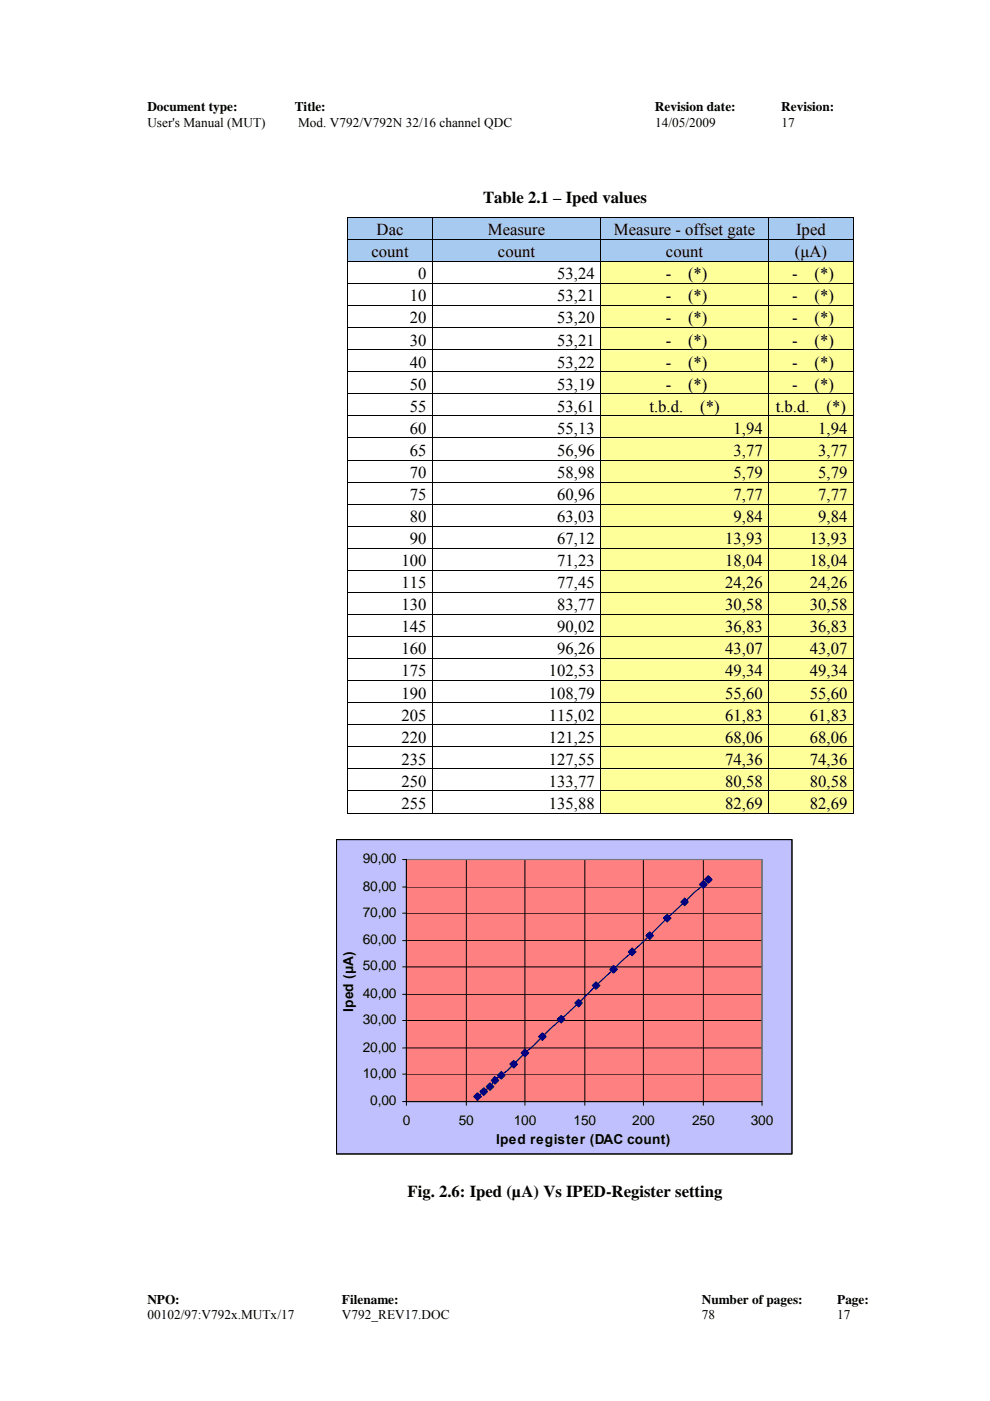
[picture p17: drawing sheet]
<svg xmlns="http://www.w3.org/2000/svg" width="210mm" height="297mm" viewBox="0 0 210 297" stroke-linecap="round" stroke-linejoin="round" font-family="sans-serif">
<defs><g id="words">
<g font-size="3.5">
<text x="102.4" y="43.1">Table 2.1 – Iped values</text>
<text x="79.9" y="49.9">Dac</text>
<text x="103.4" y="49.9">Measure</text>
<text x="130.2" y="49.9">Measure - offset gate</text>
<text x="168.8" y="49.9">Iped</text>
<text x="78.8" y="54.5">count</text>
<text x="88.7" y="59.2">0</text>
<text x="105.6" y="54.5">count</text>
<text x="118.1" y="59.2">53,24</text>
<text x="141.1" y="59.2">-</text>
<text x="141.2" y="54.5">count</text>
<text x="145.9" y="59.2">(*)</text>
<text x="167.9" y="59.2">-</text>
<text x="168.5" y="54.5">(μA)</text>
<text x="172.7" y="59.2">(*)</text>
<text x="86.9" y="63.9">10</text>
<text x="118.1" y="63.9">53,21</text>
<text x="141.1" y="63.9">-</text>
<text x="145.9" y="63.9">(*)</text>
<text x="167.9" y="63.9">-</text>
<text x="172.7" y="63.9">(*)</text>
<text x="86.9" y="68.6">20</text>
<text x="118.1" y="68.6">53,20</text>
<text x="141.1" y="68.6">-</text>
<text x="145.9" y="68.6">(*)</text>
<text x="167.9" y="68.6">-</text>
<text x="172.7" y="68.6">(*)</text>
<text x="86.9" y="73.3">30</text>
<text x="86.9" y="77.9">40</text>
<text x="118.1" y="73.3">53,21</text>
<text x="118.1" y="77.9">53,22</text>
<text x="141.1" y="73.3">-</text>
<text x="141.1" y="77.9">-</text>
<text x="145.9" y="73.3">(*)</text>
<text x="145.9" y="77.9">(*)</text>
<text x="167.9" y="73.3">-</text>
<text x="167.9" y="77.9">-</text>
<text x="172.7" y="73.3">(*)</text>
<text x="172.7" y="77.9">(*)</text>
<text x="86.9" y="82.6">50</text>
<text x="118.1" y="82.6">53,19</text>
<text x="141.1" y="82.6">-</text>
<text x="145.9" y="82.6">(*)</text>
<text x="167.9" y="82.6">-</text>
<text x="172.7" y="82.6">(*)</text>
<text x="86.9" y="87.3">55</text>
<text x="118.1" y="87.3">53,61</text>
<text x="137.7" y="87.3">t.b.d.</text>
<text x="148.4" y="87.3">(*)</text>
<text x="164.5" y="87.3">t.b.d.</text>
<text x="175.2" y="87.3">(*)</text>
<text x="86.9" y="92">60</text>
<text x="118.1" y="92">55,13</text>
<text x="155.5" y="92">1,94</text>
<text x="173.5" y="92">1,94</text>
<text x="86.9" y="96.6">65</text>
<text x="86.9" y="101.3">70</text>
<text x="118.1" y="96.6">56,96</text>
<text x="118.1" y="101.3">58,98</text>
<text x="155.5" y="96.6">3,77</text>
<text x="155.5" y="101.3">5,79</text>
<text x="173.5" y="96.6">3,77</text>
<text x="173.5" y="101.3">5,79</text>
<text x="86.9" y="106">75</text>
<text x="118.1" y="106">60,96</text>
<text x="155.5" y="106">7,77</text>
<text x="173.5" y="106">7,77</text>
<text x="86.9" y="110.7">80</text>
<text x="118.1" y="110.7">63,03</text>
<text x="155.5" y="110.7">9,84</text>
<text x="173.5" y="110.7">9,84</text>
<text x="86.9" y="115.4">90</text>
<text x="118.1" y="115.4">67,12</text>
<text x="153.7" y="115.4">13,93</text>
<text x="171.7" y="115.4">13,93</text>
<text x="85.1" y="120">100</text>
<text x="85.1" y="124.7">115</text>
<text x="118.1" y="120">71,23</text>
<text x="118.1" y="124.7">77,45</text>
<text x="153.7" y="120">18,04</text>
<text x="153.7" y="124.7">24,26</text>
<text x="171.7" y="120">18,04</text>
<text x="171.7" y="124.7">24,26</text>
<text x="85.1" y="129.4">130</text>
<text x="118.1" y="129.4">83,77</text>
<text x="153.7" y="129.4">30,58</text>
<text x="171.7" y="129.4">30,58</text>
<text x="85.1" y="134.1">145</text>
<text x="118.1" y="134.1">90,02</text>
<text x="153.7" y="134.1">36,83</text>
<text x="171.7" y="134.1">36,83</text>
<text x="85.1" y="138.7">160</text>
<text x="85.1" y="143.4">175</text>
<text x="116.3" y="143.4">102,53</text>
<text x="118.1" y="138.7">96,26</text>
<text x="153.7" y="138.7">43,07</text>
<text x="153.7" y="143.4">49,34</text>
<text x="171.7" y="138.7">43,07</text>
<text x="171.7" y="143.4">49,34</text>
<text x="85.1" y="148.1">190</text>
<text x="116.3" y="148.1">108,79</text>
<text x="153.7" y="148.1">55,60</text>
<text x="171.7" y="148.1">55,60</text>
<text x="85.1" y="152.8">205</text>
<text x="116.3" y="152.8">115,02</text>
<text x="153.7" y="152.8">61,83</text>
<text x="171.7" y="152.8">61,83</text>
<text x="85.1" y="157.5">220</text>
<text x="116.3" y="157.5">121,25</text>
<text x="153.7" y="157.5">68,06</text>
<text x="171.7" y="157.5">68,06</text>
<text x="85.1" y="162.1">235</text>
<text x="85.1" y="166.8">250</text>
<text x="116.3" y="162.1">127,55</text>
<text x="116.3" y="166.8">133,77</text>
<text x="153.7" y="162.1">74,36</text>
<text x="153.7" y="166.8">80,58</text>
<text x="171.7" y="162.1">74,36</text>
<text x="171.7" y="166.8">80,58</text>
<text x="85.1" y="171.5">255</text>
<text x="116.3" y="171.5">135,88</text>
<text x="153.7" y="171.5">82,69</text>
<text x="171.7" y="171.5">82,69</text>
<text x="86.4" y="253.7">Fig. 2.6: Iped (µA) Vs IPED-Register setting</text>
</g>
<g font-size="2.9">
<text x="76.9" y="183">90,00</text>
<text x="76.9" y="188.8">80,00</text>
<text x="76.9" y="194.4">70,00</text>
<text x="76.9" y="200.2">60,00</text>
<text x="76.9" y="205.8">50,00</text>
<text x="74.8" y="214.5" transform="rotate(-90 74.8 214.5)">Iped (μA)</text>
<text x="76.9" y="211.6">40,00</text>
<text x="76.9" y="217.1">30,00</text>
<text x="76.9" y="222.9">20,00</text>
<text x="76.9" y="228.5">10,00</text>
<text x="78.5" y="234.3">0,00</text>
<text x="85.4" y="238.5">0</text>
<text x="97.3" y="238.5">50</text>
<text x="108.9" y="238.5">100</text>
<text x="121.6" y="238.5">150</text>
<text x="134" y="238.5">200</text>
<text x="146.7" y="238.5">250</text>
<text x="159.2" y="238.5">300</text>
<text x="105.2" y="242.6">Iped register (DAC count)</text>
</g>
<g font-size="2.8">
<text x="31.2" y="23.6">Document type:</text>
<text x="62.5" y="23.6">Title:</text>
<text x="138.8" y="23.6">Revision date:</text>
<text x="165.6" y="23.6">Revision:</text>
<text x="31.2" y="26.9">User's Manual (MUT)</text>
<text x="63.2" y="26.9">Mod. V792/V792N 32/16 channel QDC</text>
<text x="138.9" y="26.9">14/05/2009</text>
<text x="165.7" y="26.9">17</text>
<text x="31.2" y="276.4">NPO:</text>
<text x="31.2" y="279.6">00102/97:V792x.MUTx/17</text>
<text x="72.5" y="279.6">V792_REV17.DOC</text>
<text x="72.5" y="276.4">Filename:</text>
<text x="148.8" y="276.4">Number of pages:</text>
<text x="148.8" y="279.6">78</text>
<text x="177.5" y="276.4">Page:</text>
<text x="177.5" y="279.6">17</text>
</g>
</g></defs>
<g fill="#a6caf0">
<path d="M73.8 46.2h17.8v4.5h-17.8z"/>
<path d="M75 46.5h15.5v4.2h-15.5z"/>
<path d="M91.8 46.2h35.5v4.5h-35.5z"/>
<path d="M92.9 46.5h33.2v4.2h-33.2z"/>
<path d="M127.4 46.2h35.5v4.5h-35.5z"/>
<path d="M128.6 46.5h33.1v4.2h-33.1z"/>
<path d="M163 46.2h17.9v4.5h-17.9z"/>
<path d="M164.2 46.5h15.5v4.2h-15.5z"/>
</g>
<path d="M73.6 46h.2v.2h-.2zM180.9 46h.1v.2h-.1z" fill="#000"/>
<path d="M73.6 46.1h107.4M73.7 46.2v4.5M91.7 46.2v4.5M127.3 46.2v4.5M163 46.2v4.5M181 46.2v4.5" fill="none" stroke="#000" stroke-width=".21"/>
<g fill="#a6caf0">
<path d="M73.8 50.8h17.8v4.6h-17.8z"/>
<path d="M75 51.2h15.5v4.2h-15.5z"/>
<path d="M91.8 50.8h35.5v4.6h-35.5z"/>
<path d="M92.9 51.2h33.2v4.2h-33.2z"/>
<path d="M127.4 50.8h35.5v4.6h-35.5z"/>
<path d="M128.6 51.2h33.1v4.2h-33.1z"/>
<path d="M163 50.8h17.9v4.6h-17.9z"/>
<path d="M164.2 51.2h15.5v4.2h-15.5z"/>
</g>
<path d="M73.6 50.8h107.4M73.7 50.8v4.6M91.7 50.8v4.6M127.3 50.8v4.6M163 50.8v4.6M181 50.8v4.6" fill="none" stroke="#000" stroke-width=".21"/>
<g fill="#ffff9a">
<path d="M127.4 55.5h35.5v4.5h-35.5z"/>
<path d="M128.6 55.9h33.1v4.1h-33.1z"/>
<path d="M163 55.5h17.9v4.5h-17.9z"/>
<path d="M164.2 55.9h15.5v4.1h-15.5z"/>
</g>
<path d="M73.6 55.4h107.4M73.7 55.5v4.5M91.7 55.5v4.5M127.3 55.5v4.5M163 55.5v4.5M181 55.5v4.5" fill="none" stroke="#000" stroke-width=".21"/>
<g fill="#ffff9a">
<path d="M127.4 60.2h35.5v4.5h-35.5z"/>
<path d="M128.6 60.6h33.1v4.1h-33.1z"/>
<path d="M163 60.2h17.9v4.5h-17.9z"/>
<path d="M164.2 60.6h15.5v4.1h-15.5z"/>
</g>
<path d="M73.6 60.1h107.4M73.7 60.2v4.5M91.7 60.2v4.5M127.3 60.2v4.5M163 60.2v4.5M181 60.2v4.5" fill="none" stroke="#000" stroke-width=".21"/>
<g fill="#ffff9a">
<path d="M127.4 64.9h35.5v4.5h-35.5z"/>
<path d="M128.6 65.3h33.1v4.1h-33.1z"/>
<path d="M163 64.9h17.9v4.5h-17.9z"/>
<path d="M164.2 65.3h15.5v4.1h-15.5z"/>
</g>
<path d="M73.6 64.8h107.4M73.7 64.9v4.5M91.7 64.9v4.5M127.3 64.9v4.5M163 64.9v4.5M181 64.9v4.5" fill="none" stroke="#000" stroke-width=".21"/>
<g fill="#ffff9a">
<path d="M127.4 69.6h35.5v4.5h-35.5z"/>
<path d="M128.6 69.9h33.1v4.2h-33.1z"/>
<path d="M163 69.6h17.9v4.5h-17.9z"/>
<path d="M164.2 69.9h15.5v4.2h-15.5z"/>
</g>
<path d="M73.6 69.5h107.4M73.7 69.6v4.5M91.7 69.6v4.5M127.3 69.6v4.5M163 69.6v4.5M181 69.6v4.5" fill="none" stroke="#000" stroke-width=".21"/>
<g fill="#ffff9a">
<path d="M127.4 74.2h35.5v4.5h-35.5z"/>
<path d="M128.6 74.6h33.1v4.1h-33.1z"/>
<path d="M163 74.2h17.9v4.5h-17.9z"/>
<path d="M164.2 74.6h15.5v4.1h-15.5z"/>
</g>
<path d="M73.6 74.1h107.4M73.7 74.2v4.5M91.7 74.2v4.5M127.3 74.2v4.5M163 74.2v4.5M181 74.2v4.5" fill="none" stroke="#000" stroke-width=".21"/>
<g fill="#ffff9a">
<path d="M127.4 78.9h35.5v4.5h-35.5z"/>
<path d="M128.6 79.3h33.1v4.1h-33.1z"/>
<path d="M163 78.9h17.9v4.5h-17.9z"/>
<path d="M164.2 79.3h15.5v4.1h-15.5z"/>
</g>
<path d="M73.6 78.8h107.4M73.7 78.9v4.5M91.7 78.9v4.5M127.3 78.9v4.5M163 78.9v4.5M181 78.9v4.5" fill="none" stroke="#000" stroke-width=".21"/>
<g fill="#ffff9a">
<path d="M127.4 83.6h35.5v4.5h-35.5z"/>
<path d="M128.6 84h33.1v4.1h-33.1z"/>
<path d="M163 83.6h17.9v4.5h-17.9z"/>
<path d="M164.2 84h15.5v4.1h-15.5z"/>
</g>
<path d="M73.6 83.5h107.4M73.7 83.6v4.5M91.7 83.6v4.5M127.3 83.6v4.5M163 83.6v4.5M181 83.6v4.5" fill="none" stroke="#000" stroke-width=".21"/>
<g fill="#ffff9a">
<path d="M127.4 88.3h35.5v4.5h-35.5z"/>
<path d="M128.6 88.6h33.1v4.2h-33.1z"/>
<path d="M163 88.3h17.9v4.5h-17.9z"/>
<path d="M164.2 88.6h15.5v4.2h-15.5z"/>
</g>
<path d="M73.6 88.2h107.4M73.7 88.3v4.5M91.7 88.3v4.5M127.3 88.3v4.5M163 88.3v4.5M181 88.3v4.5" fill="none" stroke="#000" stroke-width=".21"/>
<g fill="#ffff9a">
<path d="M127.4 92.9h35.5v4.6h-35.5z"/>
<path d="M128.6 93.3h33.1v4.2h-33.1z"/>
<path d="M163 92.9h17.9v4.6h-17.9z"/>
<path d="M164.2 93.3h15.5v4.2h-15.5z"/>
</g>
<path d="M73.6 92.9h107.4M73.7 92.9v4.6M91.7 92.9v4.6M127.3 92.9v4.6M163 92.9v4.6M181 92.9v4.6" fill="none" stroke="#000" stroke-width=".21"/>
<g fill="#ffff9a">
<path d="M127.4 97.6h35.5v4.5h-35.5z"/>
<path d="M128.6 98h33.1v4.1h-33.1z"/>
<path d="M163 97.6h17.9v4.5h-17.9z"/>
<path d="M164.2 98h15.5v4.1h-15.5z"/>
</g>
<path d="M73.6 97.5h107.4M73.7 97.6v4.5M91.7 97.6v4.5M127.3 97.6v4.5M163 97.6v4.5M181 97.6v4.5" fill="none" stroke="#000" stroke-width=".21"/>
<g fill="#ffff9a">
<path d="M127.4 102.3h35.5v4.5h-35.5z"/>
<path d="M128.6 102.7h33.1v4.1h-33.1z"/>
<path d="M163 102.3h17.9v4.5h-17.9z"/>
<path d="M164.2 102.7h15.5v4.1h-15.5z"/>
</g>
<path d="M73.6 102.2h107.4M73.7 102.3v4.5M91.7 102.3v4.5M127.3 102.3v4.5M163 102.3v4.5M181 102.3v4.5" fill="none" stroke="#000" stroke-width=".21"/>
<g fill="#ffff9a">
<path d="M127.4 107h35.5v4.5h-35.5z"/>
<path d="M128.6 107.4h33.1v4.1h-33.1z"/>
<path d="M163 107h17.9v4.5h-17.9z"/>
<path d="M164.2 107.4h15.5v4.1h-15.5z"/>
</g>
<path d="M73.6 106.9h107.4M73.7 107v4.5M91.7 107v4.5M127.3 107v4.5M163 107v4.5M181 107v4.5" fill="none" stroke="#000" stroke-width=".21"/>
<g fill="#ffff9a">
<path d="M127.4 111.7h35.5v4.5h-35.5z"/>
<path d="M128.6 112h33.1v4.2h-33.1z"/>
<path d="M163 111.7h17.9v4.5h-17.9z"/>
<path d="M164.2 112h15.5v4.2h-15.5z"/>
</g>
<path d="M73.6 111.6h107.4M73.7 111.7v4.5M91.7 111.7v4.5M127.3 111.7v4.5M163 111.7v4.5M181 111.7v4.5" fill="none" stroke="#000" stroke-width=".21"/>
<g fill="#ffff9a">
<path d="M127.4 116.3h35.5v4.5h-35.5z"/>
<path d="M128.6 116.7h33.1v4.1h-33.1z"/>
<path d="M163 116.3h17.9v4.5h-17.9z"/>
<path d="M164.2 116.7h15.5v4.1h-15.5z"/>
</g>
<path d="M73.6 116.2h107.4M73.7 116.3v4.5M91.7 116.3v4.5M127.3 116.3v4.5M163 116.3v4.5M181 116.3v4.5" fill="none" stroke="#000" stroke-width=".21"/>
<g fill="#ffff9a">
<path d="M127.4 121h35.5v4.5h-35.5z"/>
<path d="M128.6 121.4h33.1v4.1h-33.1z"/>
<path d="M163 121h17.9v4.5h-17.9z"/>
<path d="M164.2 121.4h15.5v4.1h-15.5z"/>
</g>
<path d="M73.6 120.9h107.4M73.7 121v4.5M91.7 121v4.5M127.3 121v4.5M163 121v4.5M181 121v4.5" fill="none" stroke="#000" stroke-width=".21"/>
<g fill="#ffff9a">
<path d="M127.4 125.7h35.5v4.5h-35.5z"/>
<path d="M128.6 126.1h33.1v4.1h-33.1z"/>
<path d="M163 125.7h17.9v4.5h-17.9z"/>
<path d="M164.2 126.1h15.5v4.1h-15.5z"/>
</g>
<path d="M73.6 125.6h107.4M73.7 125.7v4.5M91.7 125.7v4.5M127.3 125.7v4.5M163 125.7v4.5M181 125.7v4.5" fill="none" stroke="#000" stroke-width=".21"/>
<g fill="#ffff9a">
<path d="M127.4 130.4h35.5v4.5h-35.5z"/>
<path d="M128.6 130.7h33.1v4.2h-33.1z"/>
<path d="M163 130.4h17.9v4.5h-17.9z"/>
<path d="M164.2 130.7h15.5v4.2h-15.5z"/>
</g>
<path d="M73.6 130.3h107.4M73.7 130.4v4.5M91.7 130.4v4.5M127.3 130.4v4.5M163 130.4v4.5M181 130.4v4.5" fill="none" stroke="#000" stroke-width=".21"/>
<g fill="#ffff9a">
<path d="M127.4 135h35.5v4.6h-35.5z"/>
<path d="M128.6 135.4h33.1v4.2h-33.1z"/>
<path d="M163 135h17.9v4.6h-17.9z"/>
<path d="M164.2 135.4h15.5v4.2h-15.5z"/>
</g>
<path d="M73.6 135h107.4M73.7 135v4.6M91.7 135v4.6M127.3 135v4.6M163 135v4.6M181 135v4.6" fill="none" stroke="#000" stroke-width=".21"/>
<g fill="#ffff9a">
<path d="M127.4 139.7h35.5v4.5h-35.5z"/>
<path d="M128.6 140.1h33.1v4.1h-33.1z"/>
<path d="M163 139.7h17.9v4.5h-17.9z"/>
<path d="M164.2 140.1h15.5v4.1h-15.5z"/>
</g>
<path d="M73.6 139.6h107.4M73.7 139.7v4.5M91.7 139.7v4.5M127.3 139.7v4.5M163 139.7v4.5M181 139.7v4.5" fill="none" stroke="#000" stroke-width=".21"/>
<g fill="#ffff9a">
<path d="M127.4 144.4h35.5v4.5h-35.5z"/>
<path d="M128.6 144.8h33.1v4.1h-33.1z"/>
<path d="M163 144.4h17.9v4.5h-17.9z"/>
<path d="M164.2 144.8h15.5v4.1h-15.5z"/>
</g>
<path d="M73.6 144.3h107.4M73.7 144.4v4.5M91.7 144.4v4.5M127.3 144.4v4.5M163 144.4v4.5M181 144.4v4.5" fill="none" stroke="#000" stroke-width=".21"/>
<g fill="#ffff9a">
<path d="M127.4 149.1h35.5v4.5h-35.5z"/>
<path d="M128.6 149.5h33.1v4.1h-33.1z"/>
<path d="M163 149.1h17.9v4.5h-17.9z"/>
<path d="M164.2 149.5h15.5v4.1h-15.5z"/>
</g>
<path d="M73.6 149h107.4M73.7 149.1v4.5M91.7 149.1v4.5M127.3 149.1v4.5M163 149.1v4.5M181 149.1v4.5" fill="none" stroke="#000" stroke-width=".21"/>
<g fill="#ffff9a">
<path d="M127.4 153.8h35.5v4.5h-35.5z"/>
<path d="M128.6 154.1h33.1v4.2h-33.1z"/>
<path d="M163 153.8h17.9v4.5h-17.9z"/>
<path d="M164.2 154.1h15.5v4.2h-15.5z"/>
</g>
<path d="M73.6 153.7h107.4M73.7 153.8v4.5M91.7 153.8v4.5M127.3 153.8v4.5M163 153.8v4.5M181 153.8v4.5" fill="none" stroke="#000" stroke-width=".21"/>
<g fill="#ffff9a">
<path d="M127.4 158.4h35.5v4.5h-35.5z"/>
<path d="M128.6 158.8h33.1v4.1h-33.1z"/>
<path d="M163 158.4h17.9v4.5h-17.9z"/>
<path d="M164.2 158.8h15.5v4.1h-15.5z"/>
</g>
<path d="M73.6 158.3h107.4M73.7 158.4v4.5M91.7 158.4v4.5M127.3 158.4v4.5M163 158.4v4.5M181 158.4v4.5" fill="none" stroke="#000" stroke-width=".21"/>
<g fill="#ffff9a">
<path d="M127.4 163.1h35.5v4.5h-35.5z"/>
<path d="M128.6 163.5h33.1v4.1h-33.1z"/>
<path d="M163 163.1h17.9v4.5h-17.9z"/>
<path d="M164.2 163.5h15.5v4.1h-15.5z"/>
</g>
<path d="M73.6 163h107.4M73.7 163.1v4.5M91.7 163.1v4.5M127.3 163.1v4.5M163 163.1v4.5M181 163.1v4.5" fill="none" stroke="#000" stroke-width=".21"/>
<g fill="#ffff9a">
<path d="M127.4 167.8h35.5v4.5h-35.5z"/>
<path d="M128.6 168.2h33.1v4.1h-33.1z"/>
<path d="M163 167.8h17.9v4.5h-17.9z"/>
<path d="M164.2 168.2h15.5v4.1h-15.5z"/>
</g>
<path d="M73.6 167.7h107.4M73.6 172.4h18M73.7 167.8v4.7M91.7 167.8v4.7M91.8 172.4h35.5M127.3 167.8v4.7M127.4 172.4h35.5M163 167.8v4.7M163 172.4h17.9M181 167.8v4.7" fill="none" stroke="#000" stroke-width=".21"/>
<path d="M180.9 172.3h.1v.2h-.1z" fill="#000"/>
<path d="M71.4 178h96.5v66.7h-96.5z" fill-rule="evenodd" fill="#c0c0ff" stroke="#000" stroke-width=".21"/>
<path d="M86.2 182.2h75.4v51.4h-75.4z" fill="#ff8080"/>
<g fill="none" stroke="#000" stroke-width=".21">
<path d="M71.4 178h96.5v66.7h-96.5zM85.4 199.4h76.2M85.4 193.6h76.2M85.4 188.1h76.2M85.4 182.2h76.2v52.2M86.2 182.2v52.2M98.9 182.2v52.2M111.3 182.2v52.2M124 182.2v52.2M136.4 182.2v52.2M149.1 182.2v52.2M85.4 216.4h76.2"/>
<path d="M85.4 210.8h76.2M85.4 205h76.2M85.4 227.7h76.2M85.4 222.2h76.2M85.4 233.6h76.2"/>
</g>
<path d="M86.2 182.2h75.4v51.4h-75.4z" fill="none" stroke="#808080" stroke-width=".26"/>
<path d="M150.2 186.5l-8.7 8.2-3.7 3.7-11.4 10.6-3.7 3.7-5.8 5.3-9.3 8.9-2.1 1.6a15.8 15.8 0 0 1-4.3 4" fill="none" stroke="#000080" stroke-width=".26"/>
<g fill="#000080" stroke="#000080" stroke-width=".26">
<path d="M100.5 232.5l.7-.8 .8 .8-.8 .8z" fill-rule="evenodd"/>
<path d="M101.8 231.4l.8-.7 .8 .7-.8 .8z" fill-rule="evenodd"/>
<path d="M103.1 230.4l.8-.8 .8 .8-.8 .8z" fill-rule="evenodd"/>
<path d="M104.9 228.3l.8 .8-.8 .7-.7-.7z" fill-rule="evenodd"/>
<path d="M106.3 227.2l.8 .8-.8 .8-.8-.8z" fill-rule="evenodd"/>
<path d="M108.1 225.6l.8-.8 .8 .8-.8 .8z" fill-rule="evenodd"/>
<path d="M111.3 222.4l.8 .8-.8 .8-.8-.8z" fill-rule="evenodd"/>
<path d="M114.2 219.8l.8-.8 .8 .8-.8 .8z" fill-rule="evenodd"/>
<path d="M118.2 216.1l.8-.8 .8 .8-.8 .8z" fill-rule="evenodd"/>
<path d="M121.9 212.7l.8-.8 .8 .8-.8 .8z" fill-rule="evenodd"/>
<path d="M126.4 208.2l.8 .8-.8 .8-.8-.8z" fill-rule="evenodd"/>
<path d="M130.1 204.7l.8 .8-.8 .8-.8-.8z" fill-rule="evenodd"/>
<path d="M133.2 201.8l.8-.8 .8 .8-.8 .8z" fill-rule="evenodd"/>
<path d="M136.9 198.4l.9-.8 .7 .8-.7 .8z" fill-rule="evenodd"/>
<path d="M140.7 194.7l.8-.8 .7 .8-.7 .8z" fill-rule="evenodd"/>
<path d="M145.2 190.4l.7 .8-.7 .8-.8-.8z" fill-rule="evenodd"/>
<path d="M149.1 186.7l.8 .8-.8 .8-.8-.8z" fill-rule="evenodd"/>
<path d="M150.2 185.7l.8 .8-.8 .8-.8-.8z" fill-rule="evenodd"/>
</g>
<use href="#words"/>
</svg>
